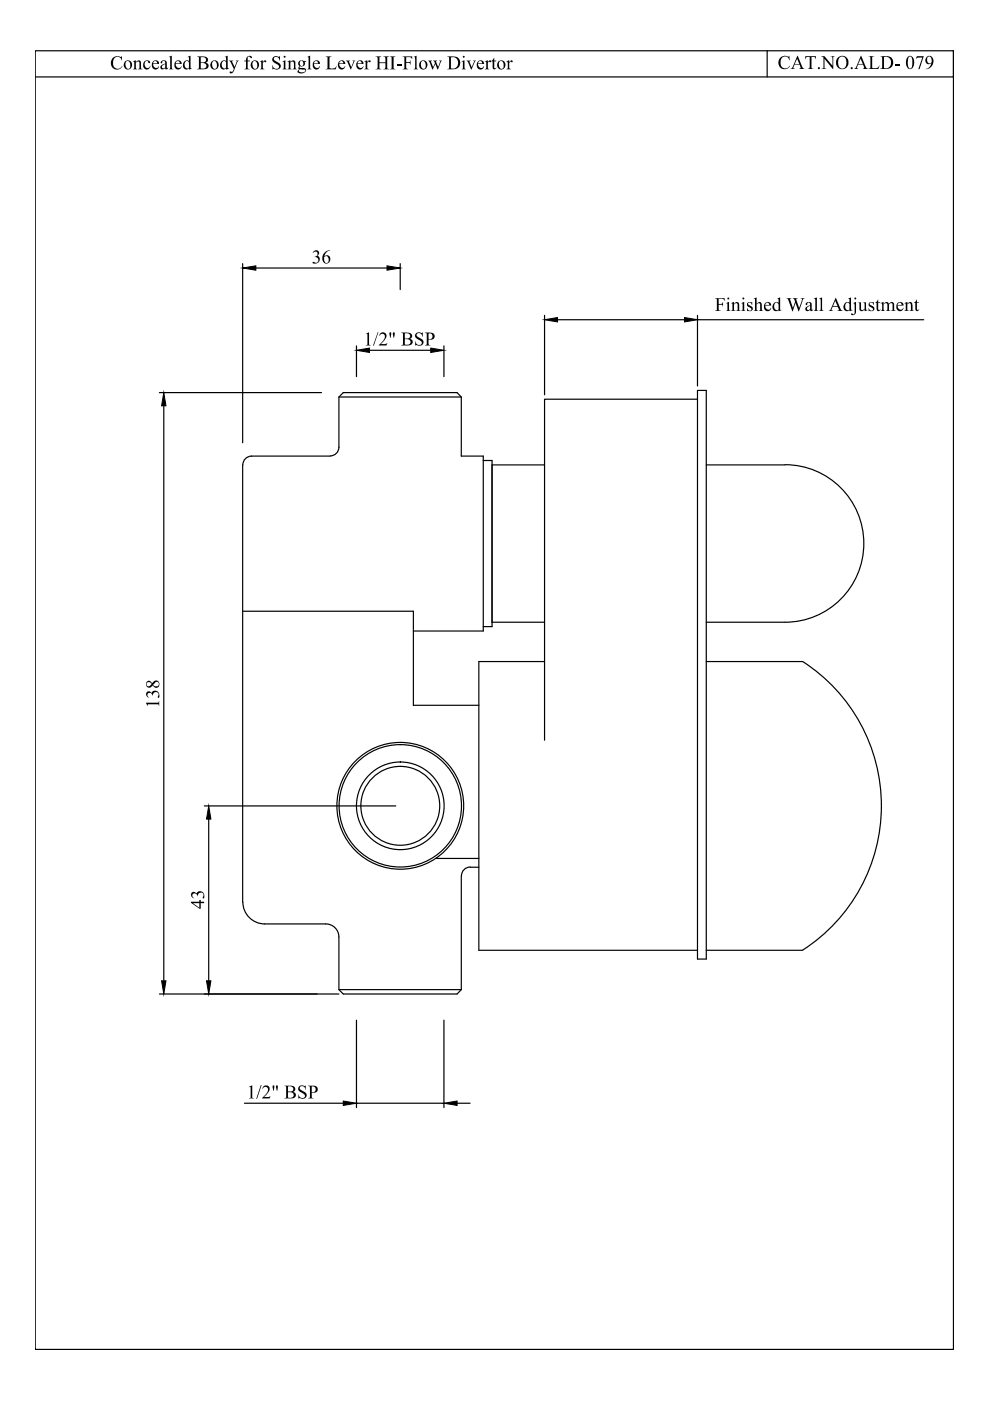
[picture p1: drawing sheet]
<svg xmlns="http://www.w3.org/2000/svg" width="210mm" height="297mm" viewBox="0 0 210 297" stroke-linecap="round" stroke-linejoin="round" font-family="sans-serif">
<!-- layer: 0 -->
<g fill="none" stroke="#000" stroke-width=".25">
<path d="M7.5 10.8h194.7v275.3h-194.7zM162.7 10.8v5.5M202.2 10.8v5.5h-194.7M51.4 55.9v38M54.2 56.8h27.9M84.9 55.9v5.5M75.6 73.3v6.6M78.3 74.3h13M94.1 73.3v6.6M115.5 66.9v16.8M118.2 67.8h26.9M147.9 66.9v14.9"/>
<path d="M147.9 67.8h47.9M33.8 83.2h34.4M34.7 86v122M51.4 98.6v92.7M70 96.7h-16.7a1.84 1.84 0 0 0-1.8 1.8M70 96.7a1.84 1.84 0 0 0 1.9-1.9v-10.6l.9-1h24.1l.9 1v12.5h4.7v37.1h-14.9M71.9 84.2h25.9M102.5 97.6h1.8v35.3h-1.8M104.3 98.6h11.2M147.9 84.6h-32.4v72.3M147.9 82.8h1.8v120.5h-1.8zM149.7 98.6h16.7"/>
<path d="M166.4 98.5a16.7 16.7 0 0 1 16.7 16.7 16.7 16.7 0 0 1-16.7 16.7h-16.7M51.4 129.6h36.2v19.9h13.9M104.3 131.9h11.2M115.5 140.3h-14v61.2h46.4M149.7 140.3h20.5M170.2 140.3a36.4 36.4 0 0 1 0 61.1M43.3 170.9h40.6M44.3 173.7v34.3M51.5 191.3a4.6 4.6 0 0 0 4.6 4.6M56.1 195.9h13a2.77 2.77 0 0 1 2.8 2.8v11.1l.9 .9h24.1l.9-.9M92.4 182h9.1M97.8 185.7v24.1"/>
<path d="M99.7 183.9h1.8M99.7 183.8a1.84 1.84 0 0 0-1.9 1.9M33.8 210.7h38.1M71.9 209.8h25.9M75.6 216.3v18.5M94.1 216.3v18.5M149.7 201.5h20.5M51.8 233.9h21M75.6 233.9h18.5M96.9 233.9h2.8"/>
<circle cx="84.9" cy="170.9" r="9.3"/>
<circle cx="84.9" cy="170.9" r="13.4"/>
<circle cx="84.9" cy="170.9" r="8.4"/>
<circle cx="84.9" cy="170.9" r="13"/>
</g>
<path d="M51.4 56.8l2.8-.4v.9zM82.1 56.4l2.8 .4-2.8 .5zM75.6 74.3l2.7-.5v.9zM91.3 73.8l2.8 .5-2.8 .4zM115.5 67.8l2.7-.5v1zM145.1 67.3l2.8 .5-2.8 .5zM34.7 83.2l.5 2.8h-.9zM44.3 170.9l.4 2.8h-.9zM34.3 208h.9l-.5 2.7zM43.8 208h.9l-.4 2.7zM72.8 233.4l2.8 .5-2.8 .5zM94.1 233.9l2.8-.5v1z" fill="#000" stroke="#000" stroke-width=".21"/>
<g fill="#000">
<path d="M23.8 12.5l.7-.5 .6-.1 .6 .2 .1-.2 .1 .9-.4-.6-.7-.2-.5 .3-.3 .7v.7l.3 .6 .9 .3 .7-.6-.1 .3-.7 .4-1-.2-.4-.3-.2-.6v-.5zM28.2 13l.6-.2v.4l.5-.4 .4 .1 .2 .3v1.2l.3 .3h-.9l.3-.2v-1a.4 .4 0 0 0-.3-.5 .4 .4 0 0 0-.5 .3v1.1l.3 .3h-.9l.3-.2v-.9a.38 .38 0 0 0-.3-.6zM30.6 13.1l.4-.3h.5a.28 .28 0 0 1 .3 .3 .28 .28 0 0 1-.2 .3l-.1-.1a.43 .43 0 0 0-.6-.3 .43 .43 0 0 0-.2 .6l.1 .6 .2 .2h.5l.4-.4-.3 .6-.6 .1-.5-.3-.2-.7zM35.8 12.1l.6-.3v2.6l.3 .3h-.9l.3-.2v-1.9a.32 .32 0 0 0 0-.4 .32 .32 0 0 0-.3-.1zM48.6 12.8h.9l-.3 .3 .6 1.1 .4-1.1-.2-.3h.6l-.3 .3-.7 1.9-.3 .4a.27 .27 0 0 1-.4 .2 .27 .27 0 0 1-.1-.4 .41 .41 0 0 0 .7-.3l.1-.3-.7-1.4zM52.3 12.1l.5-.3 .3 .1a.26 .26 0 0 1 .3 .1 .26 .26 0 0 1-.1 .3l-.2-.1a.36 .36 0 0 0-.5-.1 .36 .36 0 0 0-.1 .5v.2h.5v.2h-.5v1.5l.4 .2h-1.1l.4-.3v-1.4h-.4v-.2h.4zM55.1 13l.6-.2 .1 .4a.32 .32 0 0 1 .3-.4 .32 .32 0 0 1 .3 .3l-.1 .1-.3-.1-.3 .3v1l.4 .3h-1l.3-.2v-.9a.36 .36 0 0 0-.3-.6zM57.8 12.2l.5-.3 .8 .2 .3-.2v.9l-.5-.7h-.6l-.2 .3 .1 .4 1 .6 .3 .5v.4l-.5 .4h-.6l-.5-.1-.1 .1v-.9l.2 .6 .4 .2h.5l.3-.3-.1-.4-1.3-1zM60.9 13l.7-.2v.4l.4-.4h.4l.2 .3 .1 1.4 .2 .2h-.9l.3-.3v-.9a.4 .4 0 0 0-.3-.5 .4 .4 0 0 0-.4 .3v1.2l.3 .2h-1l.3-.3v-.8a.39 .39 0 0 0-.3-.6zM65.1 12.1l.7-.3v2.7l.3 .2h-.9l.2-.2v-1.9a.32 .32 0 0 0 0-.4 .32 .32 0 0 0-.3-.1zM69.1 12h1.2a.35 .35 0 0 0-.4 .1 .35 .35 0 0 0 0 .4v1.9l1 .1 .5-.6-.2 .8h-2.1l.3-.2v-2.3zM73.3 12.8h.9l-.2 .4 .5 1 .4-1.1-.2-.3h.6l-.9 1.9-.8-1.6z"/>
<path d="M77.2 13l.7-.2v.4a.32 .32 0 0 1 .3-.4 .32 .32 0 0 1 .3 .3l-.2 .1a.26 .26 0 0 0-.3-.1 .26 .26 0 0 0-.1 .3v1l.3 .3h-1l.3-.2v-.9a.36 .36 0 0 0-.3-.6zM79.6 12h1.2a.31 .31 0 0 0-.3 .1 .31 .31 0 0 0-.1 .4v.7h1.3v-1l-.4-.2h1.2l-.4 .2v2.3l.4 .2h-1.2l.4-.2v-1.1h-1.3v1.1l.4 .2h-1.2l.5-.4v-2zM82.6 12h1.2l-.3 .2v2.3l.3 .2h-1.2l.4-.2v-2.3zM84.1 13.6h1v.3h-1zM85.4 12h2v.5l-.4-.4h-.9v1.1l.8-.1 .2-.3v.9l-.2-.3-.8-.1v1.1l.4 .3h-1.1l.3-.3v-2.2zM87.7 12.1l.6-.3v2.6l.3 .3h-.9l.3-.4v-1.9v-.2zM90.8 12.8h.8l-.2 .4 .4 1 .4-.8-.4-.6h.9l-.2 .4 .4 1 .4-1.1-.2-.3 .6 .1-.3 .2-.5 1.6-.6-1.1-.6 1.1-.6-1.6zM98.9 12.8h.9l-.3 .3 .5 1.1 .5-1.1-.2-.3h.6l-.3 .3-.6 1.6-.8-1.6zM102.8 13l.6-.2v.4l.3-.4a.26 .26 0 0 1 .4 0 .26 .26 0 0 1-.1 .4 .26 .26 0 0 1-.4-.1l-.2 .2v1.2l.3 .2h-.9l.3-.3v-1a.21 .21 0 0 0 0-.3 .21 .21 0 0 0-.3 0zM104.7 12.2l.1 .6h.4v.2h-.4v1.4l.2 .1 .3-.2-.3 .4a.39 .39 0 0 1-.4 0 .39 .39 0 0 1-.1-.5v-1.2l-.3-.1 .3-.3zM107.3 13l.7-.2v.4l.1-.1a.28 .28 0 0 1 .3-.3 .28 .28 0 0 1 .2 .4 .31 .31 0 0 0-.4-.1 .31 .31 0 0 0-.2 .3v1l.3 .3h-.9l.2-.2 .1-.9a.4 .4 0 0 0-.4-.6zM165.4 12.3l.6-.4h.8a.32 .32 0 0 0 .3 .1 .32 .32 0 0 0 .3-.2v1l-.4-.7-.3-.1-.8 .1-.4 .7v1l.5 .6 .8 .1 .7-.5-.3 .4-.5 .3-.8-.1-.7-.6-.2-.9z"/>
<path d="M170.7 11.9h2.3l-.1 .6a.38 .38 0 0 0-.5-.4h-.3v2.3l.3 .2h-1.1l.4-.3v-2.2h-.4a.45 .45 0 0 0-.5 .4zM174.1 11.9h.7l1.7 2v-1.8l-.4-.2h1l-.4 .2v2.6l-1.9-2.2v1.9l.4 .2h-1l.4-.2v-2.2zM184.1 11.9l1.3 .1a.36 .36 0 0 0-.4 0 .36 .36 0 0 0-.1 .4v1.8a.29 .29 0 0 0 .1 .2 .29 .29 0 0 0 .3 0h.8l.4-.5-.3 .7h-2.1l.4-.3v-2.1zM189.7 13.6h1v.3h-1zM194.4 11.9h1.4l-.8 2.8h-.3l.9-2.5h-1.1l-.3 .3zM66.5 53.3l.7-.2 .5 .3v.4l-.4 .4 .5 .5-.1 .6-.4 .5-.5 .1a.26 .26 0 0 1-.4 0 .26 .26 0 0 1 0-.4l.7 .2 .4-.4-.1-.6-.7-.2 .5-.3 .1-.7-.6-.1-.4 .3zM77.5 70.8l.7-.3v2.5l.4 .3h-1l.3-.3v-1.7a.33 .33 0 0 0 0-.4 .33 .33 0 0 0-.4-.1zM80.1 70.4h.1l-.9 2.9h-.2zM80.6 70.8l.3-.3h.4l.6 .4-.1 .8-1.1 1.3 1.1-.1 .3-.2-.2 .6h-1.6l1-1.1 .3-.9-.1-.3-.4-.2h-.3l-.4 .4zM88.2 70.6l.4-.1 .9 .1 .1-.1v.9l-.2-.5-.5-.3a.47 .47 0 0 0-.6 .5 .47 .47 0 0 0 .5 .5l.9 .6 .1 .6-.6 .5-.8-.1-.4 .1v-.9l.2 .4 .5 .3h.4l.3-.3v-.3l-.2-.2-1.1-.8-.1-.5zM151.6 63.2h2v.6l-.3-.4-.9-.1v1.1h.7l.2-.3v.9l-.2-.4h-.7v1l.4 .3h-1.2l.4-.2v-2.3zM155 64.3l.6-.3v.4l.5-.3h.4l.2 .4v1.3l.3 .1h-.9l.3-.2v-1.1a.4 .4 0 0 0-.4-.3 .4 .4 0 0 0-.4 .2v1.2l.3 .2h-.9l.3-.2v-.9a.36 .36 0 0 0-.3-.5z"/>
<path d="M158.5 64.2l.2-.1 .8-.1v.7l-.2-.3a.34 .34 0 0 0-.3-.3 .34 .34 0 0 0-.4 .3 .34 .34 0 0 0 .3 .3l.6 .4 .1 .5-.4 .4h-.8v-.7l.3 .5a.36 .36 0 0 0 .6-.2 .36 .36 0 0 0-.4-.4l-.5-.5zM159.8 63.3l.6-.2v1.3l.6-.4 .4 .2 .1 1.5 .3 .2h-.9l.3-.2v-1a.39 .39 0 0 0-.3-.4 .39 .39 0 0 0-.5 .2v1.2l.3 .2h-.9l.3-.1v-1.9a.28 .28 0 0 0 0-.4 .28 .28 0 0 0-.3-.1zM166.8 63.2h1a.31 .31 0 0 0-.3 .2 .31 .31 0 0 0 .1 .4l.5 1.5 .5-1.3-.2-.6-.3-.2h1a.34 .34 0 0 0-.3 .2 .34 .34 0 0 0 .1 .4l.5 1.5 .6-1.6a.28 .28 0 0 0 0-.3 .28 .28 0 0 0-.2-.2l.8 .1-.4 .2-.8 2.5-.7-1.8-.7 1.8-.9-2.5zM172.5 63.3l.7-.2v2.7l.3 .1h-.9l.3-.3v-1.7a.4 .4 0 0 0-.4-.6zM173.7 63.3l.6-.2v2.5l.3 .3h-.9l.3-.3v-1.7a.4 .4 0 0 0-.3-.6zM181.9 64.1h.7v1.2a.33 .33 0 0 0 .1 .4 .33 .33 0 0 0 .4-.1l.2-.1v-1.1l-.3-.3h.6v1.1a.4 .4 0 0 0 .4 .6l-.7 .2v-.4l-.4 .4-.5-.1-.2-.3v-1.2zM184.4 64.1l.9-.1v.7l-.2-.3a.34 .34 0 0 0-.3-.3 .34 .34 0 0 0-.4 .3 .34 .34 0 0 0 .3 .3l.6 .4 .1 .5-.4 .4h-.8v-.7l.3 .5a.36 .36 0 0 0 .6-.2 .36 .36 0 0 0-.4-.4l-.5-.5v-.3zM186.1 63.5l.1 .6h.4v.1h-.4v1.2a.26 .26 0 0 0 .2 .3 .26 .26 0 0 0 .3-.2l-.2 .3a.38 .38 0 0 1-.5 .1 .38 .38 0 0 1-.1-.4v-1.3l-.3-.1 .4-.2zM186.7 64.3l.6-.3v.4l.4-.3 .4-.1 .3 .2v.2l.5-.3h.5l.2 .3v1.3l.3 .2h-1l.3-.1v-1.1a.39 .39 0 0 0-.3-.4 .39 .39 0 0 0-.4 .4v1.1l.3 .1h-1l.3-.2v-1a.42 .42 0 0 0-.3-.4 .42 .42 0 0 0-.5 .2v1.1l.3 .3h-.9l.3-.1v-1.1a.33 .33 0 0 0-.3-.4zM191.7 64.3l.7-.3v.4l.4-.3a.55 .55 0 0 1 .7 .6v1.1l.2 .1h-.9l.3-.2v-1a.39 .39 0 0 0-.3-.4 .39 .39 0 0 0-.4 .2v1.3l.3 .1h-1l.3-.2v-.9a.37 .37 0 0 0-.3-.5zM194.3 63.5l.1 .6h.4v.1h-.4v1.2a.26 .26 0 0 0 .2 .3 .26 .26 0 0 0 .3-.2l-.2 .3a.38 .38 0 0 1-.5 .1 .38 .38 0 0 1-.1-.4v-1.3l-.3-.1 .4-.2zM31 149h2.5l.3-.4v1.1l-.2-.4h-1.8a.31 .31 0 0 0-.4 0 .31 .31 0 0 0-.1 .4z"/>
<path d="M31 146.8l.4-.2h.3l.4 .4 .3-.5 .7-.1 .5 .3 .2 .8a.27 .27 0 0 1 0 .3 .27 .27 0 0 1-.3 .1l.1-.8-.2-.3h-.7l-.3 .7-.4-.5h-.6l-.1 .5 .3 .4-.6-.4zM40.7 189.2l.3-.1 .4 .1a.26 .26 0 0 0 .3 .2 .26 .26 0 0 0 .2-.3l.4-.2 .5 .1 .4 .5 .1 .5a.27 .27 0 0 1 0 .3 .27 .27 0 0 1-.3 .1l.2-.8-.4-.4-.6 .2-.3 .6-.3-.5h-.6l-.2 .2v.3l.3 .4h-.2l-.4-.6zM52.8 230.4l.7-.3v2.6l.3 .2h-1l.3-.2v-1.8a.29 .29 0 0 0 0-.3 .29 .29 0 0 0-.3-.1zM55.3 230.1h.2l-1 2.9h-.2zM55.8 230.4l.4-.3h.5l.4 .4 .1 .6-.2 .4-1 1.1h1l.3-.2-.1 .5h-1.6l.8-.9 .4-.8v-.4l-.4-.4-.5 .1-.3 .4zM63.4 230.3l.6-.2 .7 .2 .1-.2v1l-.3-.7-.6-.1a.48 .48 0 0 0-.3 .6 .48 .48 0 0 0 .5 .3l.8 .5 .1 .4v.5l-.5 .3-1.1-.1-.1 .2v-1l.2 .5 .4 .3h.4l.4-.3-.3-.6-1.1-.7-.1-.5z"/>
<path d="M26.6 13l.7-.2 .5 .3 .2 .9-.3 .6-.8 .1-.4-.2-.3-.8zM26.9 13l-.3 .2v.6l.3 .7a.54 .54 0 0 0 .7-.1 .54 .54 0 0 0 0-.7l-.3-.7z"/>
<path d="M32.4 13l.4-.2h.4l.4 .3 .2 .5h-1.3l.1 .5 .3 .3h.5l.4-.4-.4 .6-.6 .1-.5-.3-.1-.9zM32.7 13l-.2 .4h.8l-.1-.4z"/>
<path d="M34.2 13l.3-.2 .7 .1 .2 .3v1.2l.3-.1a.32 .32 0 0 1-.3 .4 .32 .32 0 0 1-.4-.3l-.4 .3h-.3l-.3-.3 .1-.5 .5-.3a.36 .36 0 0 0 .4-.1 .36 .36 0 0 0-.1-.5 .36 .36 0 0 0-.5 .1v.2a.2 .2 0 0 1-.4 0 .2 .2 0 0 1 .2-.3zM34.5 13.9a.36 .36 0 0 0 0 .5 .36 .36 0 0 0 .5-.1v-.7z"/>
<path d="M37.2 13l.4-.2h.4l.5 .3v.5h-1.2l.1 .5 .3 .3h.5l.3-.4-.3 .6-.6 .1-.5-.3-.1-.9zM37.4 13l-.1 .4h.8a.43 .43 0 0 0-.2-.4 .43 .43 0 0 0-.5 0z"/>
<path d="M39.8 12.1l.6-.3v2.1a.38 .38 0 0 0 .3 .6l-.6 .2-.1-.2-.6 .2-.6-.4v-.7l.2-.4 .5-.4 .6 .2v-.4a.31 .31 0 0 0 0-.3 .31 .31 0 0 0-.3-.2zM39.4 13l-.3 .5 .2 .8a.45 .45 0 0 0 .8 0l-.1-1.2-.2-.2z"/>
<path d="M41.8 12h1.7l.5 .2 .1 .7-.5 .4 .5 .2 .2 .5-.4 .5-.7 .2h-1.4l.4-.3v-2.2zM42.6 12.1v1.1h.6l.4-.2 .1-.4-.2-.3-.3-.2zM42.6 13.3v1.2l1-.1 .2-.4-.1-.4-.6-.3z"/>
<path d="M44.8 13.1l.5-.3h.4l.5 .3 .2 .8-.5 .7-.6 .1-.6-.4-.1-.7zM45.1 13l-.1 .4 .1 .9a.51 .51 0 0 0 .7 .2 .51 .51 0 0 0 .2-.7l-.4-.8z"/>
<path d="M47.6 12.1l.7-.3v2.1a.38 .38 0 0 0 .3 .6l-.7 .2v-.2l-.6 .2-.6-.4v-.7l.1-.4 .5-.4 .6 .2v-.4a.31 .31 0 0 0 .1-.3 .31 .31 0 0 0-.4-.2zM47.3 13l-.3 .5 .2 .8a.45 .45 0 0 0 .7 0v-1.2l-.3-.2z"/>
<path d="M53.1 13.7a.95 .95 0 0 1 1.9 0 .95 .95 0 0 1-1.9 0zM53.7 13l-.2 .9 .3 .5a.55 .55 0 0 0 .7 0 .55 .55 0 0 0 0-.7l-.3-.7z"/>
<path d="M60.1 12a.25 .25 0 0 1 .5 0 .25 .25 0 0 1-.5 0zM59.9 13l.6-.2v1.7l.3 .2h-.9l.3-.2v-.9a.36 .36 0 0 0-.3-.6z"/>
<path d="M63.3 13.1l.5-.3 1.1 .1v.2h-.4l.2 .2-.1 .5-.6 .3a.25 .25 0 0 0-.3 0 .25 .25 0 0 0-.1 .3h1l.3 .5-.5 .6-.9 .1a.43 .43 0 0 1-.5-.4 .43 .43 0 0 1 .4-.5 .37 .37 0 0 1-.1-.4 .37 .37 0 0 1 .3-.3l-.4-.4zM63.7 13l-.1 .6a.42 .42 0 0 0 .6 .3 .42 .42 0 0 0 .1-.7 .37 .37 0 0 0-.6-.2zM63.5 14.7a.44 .44 0 0 0 .1 .6 .44 .44 0 0 0 .5 0h.3a.33 .33 0 0 0 .3-.4 .33 .33 0 0 0-.5-.2z"/>
<path d="M66.5 13.1l.4-.3h.6l.2 .3 .1 .5h-1.2l.1 .5 .4 .3h.4l.3-.4-.3 .7h-.7l-.4-.5-.1-.7zM66.8 13l-.2 .4h.8a.41 .41 0 0 0-.2-.4 .41 .41 0 0 0-.4 0z"/>
<path d="M71.8 13.2l.5-.4h.4l.3 .2 .2 .6h-1.3l.2 .5 .3 .3h.4l.4-.4-.3 .6-.6 .1-.5-.3-.2-.5zM72.2 13l-.3 .4h.9v-.1a.41 .41 0 0 0-.6-.3z"/>
<path d="M75.7 13.1l.5-.3h.4l.4 .3 .1 .5h-1.3l.1 .5 .4 .3h.5l.3-.4-.3 .6-.6 .1-.5-.2-.2-.4zM76 13l-.2 .4h.9l-.2-.4z"/>
<path d="M89.1 13.1l.5-.3 .8 .3 .2 .7-.4 .8-.7 .1-.4-.3-.2-.3v-.5zM89.5 13l-.3 .6 .3 .8a.49 .49 0 0 0 .6 .1 .49 .49 0 0 0 .2-.6l-.3-.9z"/>
<path d="M94.8 12h1.7l.6 .2 .3 .4 .2 .6-.3 1-.8 .5h-1.7l.4-.3v-2.2zM95.6 12.2v2.3h.8l.4-.3 .3-.4-.1-1.1-.6-.5z"/>
<path d="M98.1 12a.21 .21 0 0 1 .4 0 .21 .21 0 0 1-.4 0zM97.8 13l.7-.2v1.6l.3 .3h-.9l.2-.2v-.9a.36 .36 0 0 0-.3-.6z"/>
<path d="M101.3 13.1l.4-.3h.5l.3 .3 .1 .5h-1.2l.1 .5 .4 .3h.3l.4-.4-.4 .7h-.5l-.5-.3-.1-.7zM101.6 13l-.2 .4h.8a.42 .42 0 0 0-.6-.4z"/>
<path d="M105.6 13.1l.5-.3h.5l.4 .3 .2 .9-.4 .6-.7 .1-.4-.2-.3-.6zM106 13l-.2 .2v.8l.3 .5 .3 .1 .3-.2 .1-.9-.4-.5z"/>
<path d="M169.1 11.8l1.1 2.6 .3 .2h-1l.3-.2-.3-.7h-1l-.3 .7 .3 .2h-.8l.3-.3zM169 12.5l-.5 1.1h1z"/>
<path d="M177.2 13.2a1.4 1.4 0 0 1 2.8 0 1.4 1.4 0 0 1-2.8 0zM178 12.2l-.3 .9 .1 .8 .4 .5 .7 .1 .5-.6v-1.3l-.2-.4-.4-.2h-.5z"/>
<path d="M182.5 11.8l1.2 2.6 .3 .2h-1.1l.3-.2-.2-.7h-1.1l-.2 .7 .3 .2h-.9l.4-.3zM182.5 12.5l-.5 1.1h.9z"/>
<path d="M186.6 11.9h1.7l.6 .2 .5 .8v.6l-.3 .6-.7 .5h-1.8l.4-.3v-2.1zM187.5 12.1l-.1 2.3h.8l.7-.6v-1l-.6-.7z"/>
<path d="M192.4 12.2l.4-.3h.4l.3 .2 .3 .5v1.3l-.2 .4-.5 .4-.5-.1-.5-.8v-.9zM192.8 12l-.2 .3-.1 .7 .1 1.2a.44 .44 0 0 0 .6 .3 .44 .44 0 0 0 .2-.6v-1.4l-.2-.5z"/>
<path d="M196.4 12.2l.4-.3h.5l.3 .2 .3 .7-.3 1.1-.3 .4-.7 .4-.3-.1 .5-.2 .4-.3 .3-.7-.6 .2-.5-.3-.2-.6zM196.7 12.2l-.1 .7 .1 .3a.51 .51 0 0 0 .7 .1 .51 .51 0 0 0 .1-.8l-.2-.4a.36 .36 0 0 0-.6 .1z"/>
<path d="M68.7 53.7l.7-.6h.6l-.9 .6-.3 .6 .7-.2 .4 .4 .1 .7-.5 .7h-.6l-.5-.6-.1-.8zM68.7 54.5l.2 1.1 .2 .2 .3-.1 .3-.4-.1-.8-.3-.2z"/>
<path d="M83.3 70.5a.33 .33 0 0 1 .4 .1 .33 .33 0 0 1 0 .4l-.2 .6zM82.6 70.5a.32 .32 0 0 1 .4 .1 .32 .32 0 0 1-.1 .4l-.2 .6z"/>
<path d="M85.1 70.5h1.7l.5 .3v.7l-.4 .4 .6 .3v.4l-.2 .4-.7 .3h-1.5l.3-.3v-2a.31 .31 0 0 0 0-.3 .31 .31 0 0 0-.3-.1zM85.9 70.7l-.1 1h1l.2-.4-.1-.4-.4-.2zM85.8 71.9v1.1l.8 .1 .4-.3 .1-.4-.3-.3z"/>
<path d="M90.1 70.5h1.4l.6 .5v.6l-.2 .3-1 .1v1l.3 .3h-1.1l.4-.3v-2.2zM90.9 70.7v1.2h.4l.4-.4v-.5l-.3-.3z"/>
<path d="M154.2 63.3a.2 .2 0 0 1 .4 0 .2 .2 0 0 1-.4 0zM153.9 64.3l.7-.3v1.6l.3 .3h-.9l.2-.1v-1.1a.29 .29 0 0 0 .1-.3 .29 .29 0 0 0-.4-.1z"/>
<path d="M157.4 63.3a.21 .21 0 0 1 .4 0 .21 .21 0 0 1-.4 0zM157.2 64.3l.6-.3v1.8l.2 .1h-.8l.3-.2v-.9a.31 .31 0 0 0 0-.3 .31 .31 0 0 0-.3-.2z"/>
<path d="M162.1 64.4l.6-.4 .7 .3 .1 .5h-1.3l.1 .4 .4 .4h.4l.4-.4-.3 .7-.7 .1-.3-.3-.2-.4zM162.4 64.3l-.2 .4h.9a.41 .41 0 0 0-.2-.5 .41 .41 0 0 0-.5 .1z"/>
<path d="M164.8 63.3l.6-.2v2.1a.28 .28 0 0 0 0 .3 .28 .28 0 0 0 .3 .2l-.5 .3-.1-.3-.4 .3h-.3l-.6-.6v-.4l.2-.6 .6-.4 .5 .2v-.5a.24 .24 0 0 0-.1-.3 .24 .24 0 0 0-.2 0zM164.4 64.2l-.2 .3-.1 .7 .5 .6 .5-.2v-1a.51 .51 0 0 0-.7-.4z"/>
<path d="M170.9 64.3l.3-.2h.4a.46 .46 0 0 1 .5 .6v.7a.18 .18 0 0 0 0 .3 .18 .18 0 0 0 .3-.2l-.1 .3a.26 .26 0 0 1-.3 .2 .26 .26 0 0 1-.2-.3l-.5 .3-.5-.2v-.6l.5-.3a.42 .42 0 0 0 .4-.6 .34 .34 0 0 0-.4-.1 .34 .34 0 0 0-.2 .5l-.3-.1zM171.3 65a.37 .37 0 0 0-.1 .6 .37 .37 0 0 0 .6-.1v-.7z"/>
<path d="M177.2 63.1l1.1 2.6 .4 .2-1.1-.1a.24 .24 0 0 0 .3-.1 .24 .24 0 0 0-.1-.3l-.2-.4h-1.1l-.2 .7 .3 .2h-.9l.4-.2zM177.1 63.8l-.5 1.1h1z"/>
<path d="M179.8 63.3l.6-.2v2.1a.4 .4 0 0 0 .4 .6l-.7 .2v-.3l-.3 .3h-.4l-.5-.5-.1-.6 .2-.5 .6-.4 .5 .2v-.3a.28 .28 0 0 0 0-.4 .28 .28 0 0 0-.3-.1zM179.5 64.2l-.2 .3-.1 .7 .2 .4 .5 .2 .2-.2v-1.1l-.2-.3z"/>
<path d="M181.1 63.3a.2 .2 0 0 1 .4 0 .2 .2 0 0 1-.4 0zM180.9 64.3l.6-.3v2.3l-.2 .3-.3 .2a.25 .25 0 0 1-.4 0 .25 .25 0 0 1 .1-.4 .31 .31 0 0 0 .4 .2 .31 .31 0 0 0 .1-.4v-1.5a.33 .33 0 0 0-.3-.4z"/>
<path d="M190.2 64.4l.6-.4 .6 .3 .2 .5h-1.3l.1 .5 .4 .3h.4l.4-.4-.4 .7-.6 .1-.4-.3-.2-.4zM190.4 64.3l-.1 .4h.8l-.2-.5z"/>
<path d="M31.1 144.6l.6-.3 .4 .3a.26 .26 0 0 0 .3 .2 .26 .26 0 0 0 .2-.3l.3-.2h.4l.3 .2 .2 .4-.1 .6-.2 .2-.4 .2-.4-.3a.28 .28 0 0 0-.3-.3 .28 .28 0 0 0-.3 .3l-.3 .2-.6-.1-.2-.6zM31.3 144.7l-.2 .3a.44 .44 0 0 0 .2 .5 .44 .44 0 0 0 .6-.2l.3-.3-.4-.3zM33 144.6l-.1 .2a.35 .35 0 0 0-.4 .2 .35 .35 0 0 0 .2 .4l.6 .1 .4-.3-.1-.5-.3-.2z"/>
<path d="M40.5 191.2h1.8v-.4h.3v.4h.7v.3h-.7v1.2h-.3l-1.8-1.3zM40.9 191.5l1.4 1v-1z"/>
<path d="M58.5 230.2a.3 .3 0 0 1 .4 .1 .3 .3 0 0 1 0 .4l-.2 .6zM57.8 230.2a.31 .31 0 0 1 .4 .1 .31 .31 0 0 1-.1 .4l-.2 .6z"/>
<path d="M60.3 230.2h1.6l.6 .4 .1 .5-.5 .4 .6 .4v.5l-.2 .3-.5 .2h-1.7l.4-.3v-2.2zM61.1 230.3v1.1h.7l.3-.2 .1-.4-.3-.4zM61.1 231.6v1.1l.6 .1 .5-.2 .1-.5-.3-.4z"/>
<path d="M65.3 230.2h1.4l.6 .4 .1 .6-.3 .4h-1v1.1l.4 .2h-1.2l.3-.1 .1-.2v-2l-.1-.3zM66.1 230.3v1.2h.6l.2-.3v-.5l-.3-.4z"/>
<circle cx="173.6" cy="14.5" r=".22"/>
<circle cx="180.6" cy="14.5" r=".22"/>
</g>
</svg>
